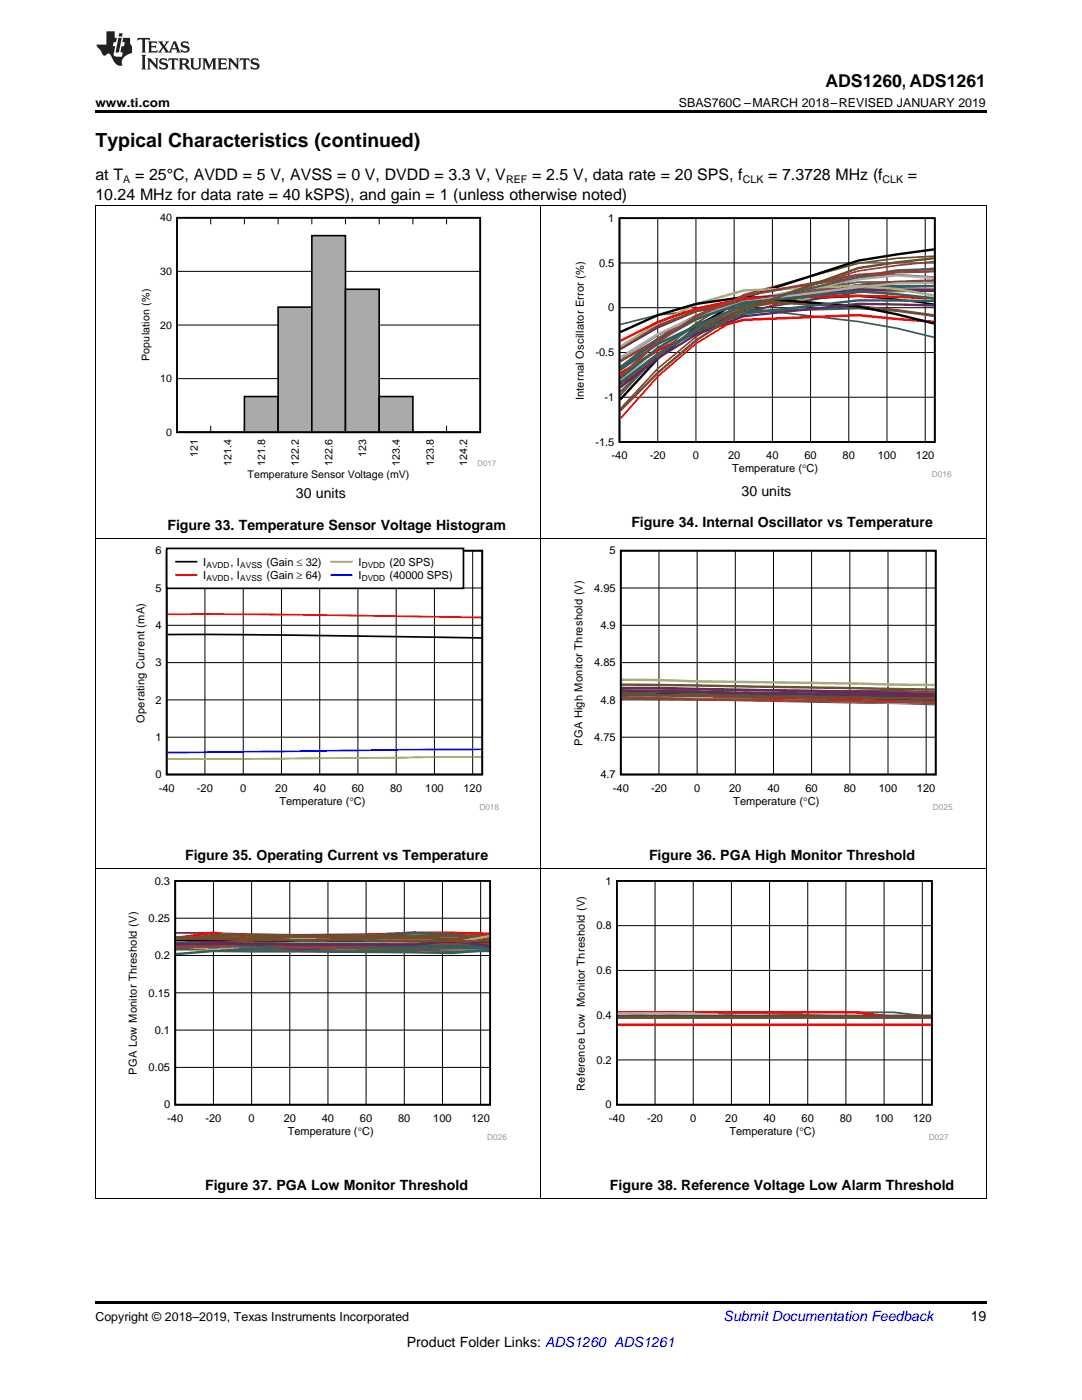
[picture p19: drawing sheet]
<svg xmlns="http://www.w3.org/2000/svg" width="216mm" height="279mm" viewBox="0 0 216 279" stroke-linecap="round" stroke-linejoin="round" font-family="sans-serif">
<defs><g id="words">
<text font-size="3.9" x="19" y="29.3">Typical Characteristics (continued)</text>
<text font-size="3.5" x="164.7" y="17.3">ADS1260, ADS1261</text>
<g font-size="3.2">
<text x="19" y="36">at T</text>
<text x="27" y="36">= 25°C, AVDD = 5 V, AVSS = 0 V, DVDD = 3.3 V, V</text>
<text x="106.2" y="36">= 2.5 V, data rate = 20 SPS, f</text>
<text x="153.3" y="36">= 7.3728 MHz (f</text>
<text x="181.2" y="36">=</text>
<text x="19" y="39.9">10.24 MHz for data rate = 40 kSPS), and gain = 1 (unless otherwise noted)</text>
</g>
<g font-size="2.8">
<text x="59.1" y="99.4">30 units</text>
<text x="148" y="98.9">30 units</text>
<text x="33.4" y="105.7">Figure 33. Temperature Sensor Voltage Histogram</text>
<text x="126" y="105.3">Figure 34. Internal Oscillator vs Temperature</text>
<text x="36.9" y="171.6">Figure 35. Operating Current vs Temperature</text>
<text x="129.5" y="171.6">Figure 36. PGA High Monitor Threshold</text>
<text x="40.9" y="237.5">Figure 37. PGA Low Monitor Threshold</text>
<text x="121.7" y="237.5">Figure 38. Reference Voltage Low Alarm Threshold</text>
<text x="193.7" y="263.6">19</text>
<text x="81.2" y="268.9">Product Folder Links: ADS1260 ADS1261</text>
</g>
<text font-size="2.8" fill="#0000c8" x="144.4" y="263.6">Submit Documentation Feedback</text>
<g font-size="2.5">
<text x="19" y="21.4">www.ti.com</text>
<text x="135.5" y="21.4">SBAS760C –MARCH 2018–REVISED JANUARY 2019</text>
<text x="19" y="263.6">Copyright © 2018–2019, Texas Instruments Incorporated</text>
</g>
<g font-size="2.2">
<text x="121.4" y="44.3">1</text>
<text x="119.5" y="53.2">0.5</text>
<text x="121.4" y="62.2">0</text>
<text x="118.8" y="71.1">-0.5</text>
<text x="116.5" y="79.9" transform="rotate(-90 116.5 79.9)">Internal Oscillator Error (%)</text>
<text x="120.6" y="80">-1</text>
<text x="118.8" y="89">-1.5</text>
<text x="122" y="91.6">-40</text>
<text x="129.7" y="91.6">-20</text>
<text x="138.3" y="91.6">0</text>
<text x="145.3" y="91.6">20</text>
<text x="146.1" y="94.3">Temperature (qC)</text>
<text x="152.9" y="91.6">40</text>
<text x="160.5" y="91.6">60</text>
<text x="168.1" y="91.6">80</text>
<text x="175.1" y="91.6">100</text>
<text x="182.8" y="91.6">120</text>
<text x="31" y="110.7">6</text>
<text x="40.6" y="112.9">I</text>
<text x="46" y="112.9">, I</text>
<text x="53.2" y="112.9">(Gain d 32)</text>
<text x="71.5" y="112.9">I</text>
<text x="77.7" y="112.9">(20 SPS)</text>
<text x="121.6" y="110.7">5</text>
<text x="31" y="118.1">5</text>
<text x="40.6" y="115.6">I</text>
<text x="46" y="115.6">, I</text>
<text x="53.2" y="115.6">(Gain t 64)</text>
<text x="71.5" y="115.6">I</text>
<text x="77.7" y="115.6">(40000 SPS)</text>
<text x="118.6" y="118.1">4.95</text>
<text x="31" y="125.5">4</text>
<text x="119.8" y="125.5">4.9</text>
<text x="31" y="133">3</text>
<text x="118.6" y="133">4.85</text>
<text x="31" y="140.4">2</text>
<text x="119.8" y="140.4">4.8</text>
<text x="28.8" y="144.3" transform="rotate(-90 28.8 144.3)">Operating Current (mA)</text>
<text x="31" y="147.9">1</text>
<text x="116.2" y="148.9" transform="rotate(-90 116.2 148.9)">PGA High Monitor Threshold (V)</text>
<text x="118.6" y="147.9">4.75</text>
<text x="31" y="155.3">0</text>
<text x="119.8" y="155.3">4.7</text>
<text x="31.7" y="158">-40</text>
<text x="39.3" y="158">-20</text>
<text x="47.9" y="158">0</text>
<text x="54.9" y="158">20</text>
<text x="55.7" y="160.6">Temperature (qC)</text>
<text x="62.6" y="158">40</text>
<text x="70.2" y="158">60</text>
<text x="77.8" y="158">80</text>
<text x="84.9" y="158">100</text>
<text x="92.5" y="158">120</text>
<text x="122.3" y="158">-40</text>
<text x="129.9" y="158">-20</text>
<text x="138.5" y="158">0</text>
<text x="145.5" y="158">20</text>
<text x="146.3" y="160.6">Temperature (qC)</text>
<text x="153.1" y="158">40</text>
<text x="160.7" y="158">60</text>
<text x="168.3" y="158">80</text>
<text x="175.4" y="158">100</text>
<text x="183" y="158">120</text>
<text x="30.9" y="176.6">0.3</text>
<text x="120.8" y="176.6">1</text>
<text x="29.7" y="184">0.25</text>
<text x="119" y="185.5">0.8</text>
<text x="30.9" y="191.4">0.2</text>
<text x="119" y="194.4">0.6</text>
<text x="29.7" y="198.9">0.15</text>
<text x="119" y="203.4">0.4</text>
<text x="30.9" y="206.3">0.1</text>
<text x="27.3" y="214.5" transform="rotate(-90 27.3 214.5)">PGA Low Monitor Threshold (V)</text>
<text x="29.7" y="213.8">0.05</text>
<text x="119" y="212.3">0.2</text>
<text x="32.7" y="221.2">0</text>
<text x="116.7" y="217.7" transform="rotate(-90 116.7 217.7)">Reference Low Monitor Threshold (V)</text>
<text x="120.8" y="221.2">0</text>
<text x="33.4" y="223.9">-40</text>
<text x="41" y="223.9">-20</text>
<text x="49.6" y="223.9">0</text>
<text x="56.6" y="223.9">20</text>
<text x="57.4" y="226.5">Temperature (qC)</text>
<text x="64.2" y="223.9">40</text>
<text x="71.8" y="223.9">60</text>
<text x="79.4" y="223.9">80</text>
<text x="86.5" y="223.9">100</text>
<text x="94.1" y="223.9">120</text>
<text x="121.5" y="223.9">-40</text>
<text x="129.1" y="223.9">-20</text>
<text x="137.7" y="223.9">0</text>
<text x="144.7" y="223.9">20</text>
<text x="145.5" y="226.5">Temperature (qC)</text>
<text x="152.3" y="223.9">40</text>
<text x="159.9" y="223.9">60</text>
<text x="167.6" y="223.9">80</text>
<text x="174.6" y="223.9">100</text>
<text x="182.2" y="223.9">120</text>
</g>
<g font-size="2.1">
<text x="24.6" y="36.6">A</text>
<text x="101" y="36.6">REF</text>
<text x="148.2" y="36.6">CLK</text>
<text x="176.1" y="36.6">CLK</text>
<text x="32" y="44.2">40</text>
<text x="32" y="54.9">30</text>
<text x="32" y="65.6">20</text>
<text x="29.8" y="72.1" transform="rotate(-90 29.8 72.1)">Population (%)</text>
<text x="32" y="76.3">10</text>
<text x="33.2" y="87">0</text>
<text x="39.5" y="91.2" transform="rotate(-90 39.5 91.2)">121</text>
<text x="46.2" y="93.1" transform="rotate(-90 46.2 93.1)">121.4</text>
<text x="49.4" y="95.3">Temperature Sensor Voltage (mV)</text>
<text x="52.9" y="93.1" transform="rotate(-90 52.9 93.1)">121.8</text>
<text x="59.6" y="93.1" transform="rotate(-90 59.6 93.1)">122.2</text>
<text x="66.4" y="93.1" transform="rotate(-90 66.4 93.1)">122.6</text>
<text x="73.1" y="91.2" transform="rotate(-90 73.1 91.2)">123</text>
<text x="79.8" y="93.1" transform="rotate(-90 79.8 93.1)">123.4</text>
<text x="86.5" y="93.1" transform="rotate(-90 86.5 93.1)">123.8</text>
<text x="93.2" y="93.1" transform="rotate(-90 93.2 93.1)">124.2</text>
</g>
<g font-size="1.7" fill="#999">
<text x="185.9" y="95.3">D016</text>
<text x="95.6" y="161.6">D018</text>
<text x="186.1" y="161.6">D025</text>
<text x="97.2" y="227.5">D026</text>
<text x="185.4" y="227.5">D027</text>
</g>
<g font-size="1.7">
<text x="41.2" y="113.3">AVDD</text>
<text x="48" y="113.3">AVSS</text>
<text x="72.2" y="113.3">DVDD</text>
<text x="41.2" y="116">AVDD</text>
<text x="48" y="116">AVSS</text>
<text x="72.2" y="116">DVDD</text>
</g>
<text font-size="1.6" fill="#999" x="95.3" y="93">D017</text>
</g></defs>
<path d="M19 239.3h.2zM196.7 239.3h.1zM19 259.7h177.8v.5h-177.8z" fill="#000"/>
<g fill="none" stroke="#000" stroke-width=".2">
<path d="M19.1 107.5v131.8M33.3 117.4h62.9M40.9 109.9v44.7M48.5 109.9v44.7M56.2 109.9v44.7M63.8 109.9v44.7M71.4 109.9v44.7M79.1 109.9v44.7M86.7 109.9v44.7M94.3 109.9v44.7M107.9 107.5v131.8M196.8 107.5v131.8"/>
<path d="M33.3 139.7h62.9M33.3 132.2h62.9M33.3 124.8h62.9M33.3 147.1h62.9M19 173.3h177.8M42.6 175.8v44.7M50.2 175.8v44.7M57.8 175.8v44.7M65.4 175.8v44.7M73 175.8v44.7M80.7 175.8v44.7M88.3 175.8v44.7"/>
<path d="M95.9 175.8v44.7M130.7 175.8v44.7M138.3 175.8v44.7M145.9 175.8v44.7M153.6 175.8v44.7M161.2 175.8v44.7M168.8 175.8v44.7M176.4 175.8v44.7M184 175.8v44.7M35 198.1h62.8M35 190.7h62.8M35 183.2h62.8"/>
<path d="M123.1 193.7h62.8M123.1 184.7h62.8M35 213h62.8M35 205.6h62.8M123.1 211.5h62.8M123.1 202.6h62.8M19 239.2h177.8"/>
</g>
<path d="M33.3 109.9h62.9v44.7h-62.9zM33.4 126.6l24.7 .2 38 .5M35 175.8h62.8v44.7h-62.8zM123.1 175.8h62.8v44.7h-62.8zM35.1 187.8l7.5 .2 47.6 .1 7.4 .5M123.2 203h62.6" fill="none" stroke="#000" stroke-width=".34"/>
<path d="M33.4 122.6a2578.5 2578.5 0 0 1 62.7 .6M97.6 187.7a1586.5 1586.5 0 0 0-47.4-.3l-7.6 1.3-7.5-.8M123.2 203h62.6" fill="none" stroke="#f00" stroke-width=".34"/>
<path d="M35.1 189.2l47.5 .1 7.6 .7 7.4-.5M123.2 202.9h62.6" fill="none" stroke="#aaa" stroke-width=".34"/>
<path d="M35.1 189.2l62.5 .3M123.2 203h62.6" fill="none" stroke="#295c75" stroke-width=".34"/>
<path d="M35.1 187.7l24.6 .1 22.9 .3 7.6 .2 7.4 .6M185.8 202.9l-7.5-.9h-7.6l-22.9 .1-9.5 .8-7.6-.8-7.5 .8" fill="none" stroke="#286b49" stroke-width=".34"/>
<path d="M97.6 186.9h-7.4l-7.6 1.4a1639.1 1639.1 0 0 1-47.5-.3M123.2 203h62.6" fill="none" stroke="#9e3a3a" stroke-width=".34"/>
<path d="M35.1 186.2l24.6 .4 37.9-.3M123.2 203h62.6" fill="none" stroke="#68275f" stroke-width=".34"/>
<path d="M97.6 187.3l-55-.5-7.5 .5M123.2 202.9h15.1l9.5-.9 22.9 .9h15.1" fill="none" stroke="#6b5028" stroke-width=".34"/>
<path d="M35.1 189.5l24.6 .1 37.9 .3M123.2 202.9l62.6 .1" fill="none" stroke="#84471f" stroke-width=".34"/>
<path d="M35.1 188.9l7.5 .6 7.6-.6a1273.6 1273.6 0 0 1 47.4 .6M123.2 202.9l62.6 .1" fill="none" stroke="#b2af67" stroke-width=".34"/>
<path d="M35.1 188.3l7.5-.3 40 .1 15 .2M123.2 202.9h62.6" fill="none" stroke="#595959" stroke-width=".34"/>
<path d="M35.1 187.8h15.1a1879.3 1879.3 0 0 1 47.4 .5M35.1 187.5l62.5 .5M123.2 203h62.6M123.2 202.9h62.6" fill="none" stroke="#000" stroke-width=".48"/>
<path d="M35.1 188.4h15.1l9.5 .2 22.9 .2 7.6-.5 7.4 .1M97.6 186.4l-15-.3-22.9 1.2h-9.5l-7.6-1.2-7.5 1.1M123.2 202h47.5l7.6 .9h7.5M123.2 204.5h62.6" fill="none" stroke="#f00" stroke-width=".48"/>
<path d="M35.1 187.5a1686.8 1686.8 0 0 0 47.5-.2h7.6l7.4 .3M35.1 188l7.5 .6h7.6l9.5-.5 37.9 .5M123.2 202.3h15.1l9.5 .6h38M123.2 203h62.6" fill="none" stroke="#aaa" stroke-width=".48"/>
<path d="M35.1 188.1l7.5 .2 40 .2 15 .2M97.6 189.6l-7.4 .6-47.6-.4-7.5 .6M123.2 202.9h62.6z" fill="none" stroke="#295c75" stroke-width=".48"/>
<path d="M97.6 187.1l-7.4-.6-7.6-.3-22.9 1.4h-24.6M97.6 189.2l-7.4-.2-47.6-.4-7.5 .7M123.2 203h62.6h-62.6" fill="none" stroke="#286b49" stroke-width=".48"/>
<path d="M97.6 188.2l-37.9-.3-17.1-.1-7.5 .6M97.6 188.4l-15-.1-22.9 .9-9.5-1-7.6 .8h-7.5M123.2 202.9h62.6z" fill="none" stroke="#9e3a3a" stroke-width=".48"/>
<path d="M35.1 188h7.5l7.6 .5 9.5 1 22.9-1.3h15M35.1 188.5l7.5-.2 7.6 .2 32.4 .1 7.6-.8 7.4 1M123.2 203h62.6M123.2 202.9h62.6" fill="none" stroke="#68275f" stroke-width=".48"/>
<path d="M35.1 187.4l15.1 .2 47.4 .2M97.6 186.9l-55-.3-7.5 1.3M123.2 203h62.6z" fill="none" stroke="#6b5028" stroke-width=".48"/>
<path d="M35.1 187.1h15.1a1461.4 1461.4 0 0 1 47.4 .4M123.2 203h62.6" fill="none" stroke="#84471f" stroke-width=".48"/>
<path d="M97.6 186.8l-7.4 1.4-7.6-.1-22.9-.7-9.5 .5-7.6-.5h-7.5M123.2 202.9l62.6 .1" fill="none" stroke="#b2af67" stroke-width=".48"/>
<path d="M35.1 188.7l7.5 .1a1638 1638 0 0 0 47.6 .4l7.4 .1M123.2 202.9h62.6" fill="none" stroke="#595959" stroke-width=".48"/>
<path d="M96.1 151.1l-62.7 .4" fill="none" stroke="#9c0" stroke-width=".34"/>
<path d="M96.1 149.5l-62.7 .7" fill="none" stroke="#00f" stroke-width=".34"/>
<path d="M33.3 109.4h59.2v8h-59.2z" fill-rule="evenodd" fill="#fff"/>
<path d="M33.3 109.4h59.2v8h-59.2zM35.1 112.1h4.1M123.9 109.9h62.8v44.7h-62.8zM124 139.1l62.5 .5" fill="none" stroke="#000" stroke-width=".34"/>
<path d="M35.1 114.7h4.1M124 138.3h7.5l55 1.1" fill="none" stroke="#f00" stroke-width=".34"/>
<path d="M66.1 112.1h4.1" fill="none" stroke="#9c0" stroke-width=".34"/>
<path d="M66.1 114.7h4.1" fill="none" stroke="#00f" stroke-width=".34"/>
<g fill="none" stroke="#000" stroke-width=".2">
<path d="M19.1 41.1v66.4M35.3 54.2h60.5M42 43.5v1.3M48.8 43.5v1.3M55.5 43.5v1.3M62.2 43.5v1.3M68.9 43.5v1.3M75.7 43.5v1.3M82.4 43.5v1.3M89.1 43.5v1.3M107.9 41.1v66.4M196.8 41.1v66.4"/>
<path d="M35.3 75.6h60.5M35.3 64.9h60.5M42 85v1.3M48.8 85v1.3M55.5 85v1.3M62.2 85v1.3M68.9 85v1.3M75.7 85v1.3M82.4 85v1.3M89.1 85v1.3M19 107.4h177.8M123.9 117.4h62.8"/>
<path d="M131.5 109.9v44.7M139.1 109.9v44.7M146.7 109.9v44.7M154.3 109.9v44.7M161.9 109.9v44.7M169.6 109.9v44.7M177.2 109.9v44.7M184.8 109.9v44.7M123.9 139.7h62.8M123.9 132.2h62.8M123.9 124.8h62.8M123.9 147.1h62.8"/>
</g>
<path d="M124 138.8l62.5 .7" fill="none" stroke="#aaa" stroke-width=".34"/>
<path d="M186.5 138.1l-7.4-.3h-7.6l-22.9 1.3-24.6-.2" fill="none" stroke="#295c75" stroke-width=".34"/>
<path d="M124 138.7h7.5l55 1.4" fill="none" stroke="#286b49" stroke-width=".34"/>
<path d="M124 139l62.5 .6" fill="none" stroke="#9e3a3a" stroke-width=".34"/>
<path d="M186.5 138.7l-37.9-.6-9.5 1.4-15.1-.5" fill="none" stroke="#68275f" stroke-width=".34"/>
<path d="M124 139.4l55.1 1 7.4 .2" fill="none" stroke="#6b5028" stroke-width=".34"/>
<path d="M124 139l62.5 1" fill="none" stroke="#84471f" stroke-width=".34"/>
<path d="M124 138.3h7.5l7.6 .3 32.4 .4 7.6 .6 7.4 .1" fill="none" stroke="#b2af67" stroke-width=".34"/>
<path d="M124 139l7.5 .3 55 .7" fill="none" stroke="#595959" stroke-width=".34"/>
<path d="M124 138.7l24.6 .4 37.9 .9M124 138.2l7.5 .1a1207.7 1207.7 0 0 0 55 1.1" fill="none" stroke="#000" stroke-width=".48"/>
<path d="M124 138.3l47.5 .8 15 .5M124 138.7h7.5l7.6 .4 47.4 1.1" fill="none" stroke="#f00" stroke-width=".48"/>
<path d="M124 138.1l55.1 .9 7.4 .4M124 139.1l55.1 1.2h7.4" fill="none" stroke="#aaa" stroke-width=".48"/>
<path d="M124 138.6l47.5 .8 15 .7M124 138l7.5 .1a1414.6 1414.6 0 0 0 47.6 1l7.4 .2" fill="none" stroke="#295c75" stroke-width=".48"/>
<path d="M124 137.7l47.5 .9 15 .4M124 138.6l62.5 .8" fill="none" stroke="#286b49" stroke-width=".48"/>
<path d="M124 137.3l62.5 1M124 139.1l15.1 .5 47.4 .7" fill="none" stroke="#9e3a3a" stroke-width=".48"/>
<path d="M124 137.3h7.5l40 .8 15 .5M124 137.9h7.5l55 1" fill="none" stroke="#68275f" stroke-width=".48"/>
<path d="M124 136.6l62.5 1M124 138.3l7.5 .3 17.1 .3 37.9 .5" fill="none" stroke="#6b5028" stroke-width=".48"/>
<path d="M124 139.1l62.5 1" fill="none" stroke="#84471f" stroke-width=".48"/>
<path d="M124 135.7l62.5 1" fill="none" stroke="#b2af67" stroke-width=".48"/>
<path d="M124 138.3l7.5 .3a1764.1 1764.1 0 0 1 55 .8" fill="none" stroke="#595959" stroke-width=".48"/>
<path d="M35.3 43.5h60.5v42.8h-60.5zM35.3 86.3h6.7zM42 86.3h6.8z" fill="none" stroke="#000" stroke-width=".32"/>
<path d="M35.3 86.3h13.5" fill="none" stroke="#aaa" stroke-width=".2"/>
<path d="M48.8 79.1h6.7v7.2h-6.7z" fill-rule="evenodd" fill="#aaa"/>
<path d="M48.8 79.1h6.7v7.2h-6.7z" fill="none" stroke="#000" stroke-width=".32"/>
<path d="M55.5 61.3h6.7v25h-6.7z" fill-rule="evenodd" fill="#aaa"/>
<path d="M55.5 61.3h6.7v25h-6.7z" fill="none" stroke="#000" stroke-width=".32"/>
<path d="M62.2 47h6.7v39.3h-6.7z" fill-rule="evenodd" fill="#aaa"/>
<path d="M62.2 47h6.7v39.3h-6.7z" fill="none" stroke="#000" stroke-width=".32"/>
<path d="M68.9 57.7h6.8v28.6h-6.8z" fill-rule="evenodd" fill="#aaa"/>
<path d="M68.9 57.7h6.8v28.6h-6.8z" fill="none" stroke="#000" stroke-width=".32"/>
<path d="M75.7 79.1h6.7v7.2h-6.7z" fill-rule="evenodd" fill="#aaa"/>
<path d="M35.3 43.5h60.5v42.8h-60.5zM75.7 79.1h6.7v7.2h-6.7zM82.4 86.3h6.7zM89.1 86.3h6.7z" fill="none" stroke="#000" stroke-width=".32"/>
<path d="M82.4 86.3h13.4" fill="none" stroke="#aaa" stroke-width=".2"/>
<path d="M123.6 43.5h62.9v44.7h-62.9zM186.4 60.7l-7.5-1-7.6-.6-22.9 1.1-9.5 3.1-7.7 3.5-7.4 5.1" fill="none" stroke="#000" stroke-width=".34"/>
<g fill="none" stroke="#000" stroke-width=".2">
<path d="M19 41.1h177.8M123.6 52.5h62.9M131.2 43.5v44.7M138.9 43.5v44.7M146.5 43.5v44.7M154.1 43.5v44.7M161.7 43.5v44.7M169.4 43.5v44.7M177 43.5v44.7M184.6 43.5v44.7M123.6 79.3h62.9M123.6 70.3h62.9"/>
<path d="M123.6 61.4h62.9"/>
</g>
<path d="M186.4 53.6l-7.5 .7-7.6 1.3-22.9 7.1-9.5 5.9-7.7 6.5-7.4 8.5" fill="none" stroke="#f00" stroke-width=".34"/>
<path d="M186.4 57.6l-7.5-.3h-7.6l-22.9 2.2-9.5 3.4-7.7 3.9-7.4 5.2" fill="none" stroke="#aaa" stroke-width=".34"/>
<path d="M123.8 64.8l7.4-1.9 7.7-.9 9.5-.5 22.9 2.7 7.6 1.3 7.5 1.8" fill="none" stroke="#295c75" stroke-width=".34"/>
<path d="M186.4 57l-15.1 .5-22.9 3.4-9.5 3.8-15.1 10.4" fill="none" stroke="#286b49" stroke-width=".34"/>
<path d="M186.4 52.2l-7.5 .8-7.6 1.1-22.9 7.1-9.5 6-7.7 6.4-7.4 8" fill="none" stroke="#9e3a3a" stroke-width=".34"/>
<path d="M186.4 58.1l-15.1 .2-22.9 3.8-9.5 3.9-7.7 4.7-7.4 6" fill="none" stroke="#68275f" stroke-width=".34"/>
<path d="M186.4 51.1l-7.5 .5-7.6 1-22.9 6.2-9.5 5.7-7.7 6.3-7.4 8.1" fill="none" stroke="#6b5028" stroke-width=".34"/>
<path d="M186.4 55.3l-7.5-.5-7.6 .5-22.9 3.7-9.5 4-7.7 4.5-7.4 5.7" fill="none" stroke="#84471f" stroke-width=".34"/>
<path d="M186.4 57.9l-15.1 .2-22.9 3.3-9.5 3.7-7.7 4.6-7.4 6.2" fill="none" stroke="#b2af67" stroke-width=".34"/>
<path d="M186.4 56.5l-7.5-.2h-7.6l-22.9 3.9-9.5 3.2-7.7 5-7.4 6.9" fill="none" stroke="#595959" stroke-width=".34"/>
<path d="M186.4 49.8l-7.5 1-7.6 1.2-22.9 7.4-9.5 6-7.7 6.2-7.4 8.1M186.4 64.6l-7.5-1.9-7.6-1.5-22.9-1.9-9.5 1.4-7.7 2.2-7.4 3.4" fill="none" stroke="#000" stroke-width=".48"/>
<path d="M186.4 59.6l-15.1-.6-22.9 .6-9.5 2-7.7 2.7-7.4 3.7M186.4 64.2l-15.1-1.3-22.9 .9-9.5 2.6-7.7 3.5-7.4 4.6" fill="none" stroke="#f00" stroke-width=".48"/>
<path d="M186.4 55.5l-7.5-.5-7.6 .7-22.9 4.3-9.5 3.8-7.7 4.3-7.4 5.5M186.4 56.5l-7.5 .1-7.6 .7-22.9 3-9.5 3-7.7 3.4-7.4 4.6" fill="none" stroke="#aaa" stroke-width=".48"/>
<path d="M186.4 63l-7.5-1-7.6-.5-22.9 .6-9.5 2.9-7.7 3.7-7.4 5.1M186.4 60.1l-15.1-.2-22.9 2.7-9.5 3.7-7.7 4.3-7.4 5.7" fill="none" stroke="#295c75" stroke-width=".48"/>
<path d="M186.4 57.1h-7.5l-7.6-.2-22.9 4.1-9.5 4-7.7 4.5-7.4 6M186.4 59.5l-7.5-.8-7.6-.6-22.9 2.3-9.5 3.3-7.7 4.2-7.4 5.5" fill="none" stroke="#286b49" stroke-width=".48"/>
<path d="M186.4 56l-7.5 .2-7.6 .7-22.9 3.3-9.5 3.5-7.7 4-7.4 4.4M186.4 54.2l-7.5 .1-7.6 .5-22.9 4.3-9.5 4.1-7.7 5.1-7.4 6.8" fill="none" stroke="#9e3a3a" stroke-width=".48"/>
<path d="M186.4 57.8h-15.1l-22.9 1.7-9.5 2.6-7.7 3.3-7.4 4.2M186.4 61l-15.1-.4-22.9 2.5-9.5 3.7-7.7 4.7-7.4 5.8" fill="none" stroke="#68275f" stroke-width=".48"/>
<path d="M186.4 56.4h-7.5l-7.6 .5-22.9 4.6-9.5 4.4-7.7 4.8-7.4 6.5M186.4 51.5l-7.5 .9-7.6 1.1-22.9 8.3-9.5 6.1-7.7 6.5-7.4 7.5" fill="none" stroke="#6b5028" stroke-width=".48"/>
<path d="M186.4 62.9l-7.5-1-7.6-.8-22.9-1-9.5 2-7.7 2.9-7.4 4.4" fill="none" stroke="#84471f" stroke-width=".48"/>
<path d="M186.4 58.9l-7.5-1.2-7.6-.7-22.9 1-9.5 2.7-7.7 3.8-7.4 4.7" fill="none" stroke="#b2af67" stroke-width=".48"/>
<path d="M186.4 53.7l-7.5 .3-7.6 1.3-22.9 5.4-9.5 4.9-7.7 5.5-7.4 7.2" fill="none" stroke="#595959" stroke-width=".48"/>
<path d="M19 22h177.8v.5h-177.8z" fill="#000"/>
<g fill="#231f20">
<path d="M27.5 7.6l-.1 .5 .4-.2h.6v.1v2.1l-.2 .4h1l-.3-.4v-2.1l.1-.1h.5l.5 .2-.2-.5zM29.5 8.3l.2 .3v1.5l-.2 .4h1.8l.2-.6a1.04 1.04 0 0 1-1.3 .2v-.7h.6l.3 .2v-.6l-.3 .2h-.6v-.6l.8-.1 .4 .3-.2-.5zM31.5 8.3l.9 1.1-.9 1.1h.8l-.2-.2 .5-.7 .4 .7-.2 .2h1.5l-.1-.2 .1-.4h.9l.1 .4-.2 .2h1l-.3-.3-.7-1.9h-.5l-.9 2-.8-1 .9-1h-.8l.1 .3-.3 .5-.4-.6 .2-.2zM34.7 8.6l.4 1h-.7zM36.3 8.4a.63 .63 0 0 0-.2 .7 .63 .63 0 0 0 .6 .4l.6 .2 .1 .2a.75 .75 0 0 1-.7 .4 .75 .75 0 0 1-.6-.5l.1 .7 .1-.1a1.11 1.11 0 0 0 1.5-.6 1.13 1.13 0 0 0-1.2-.8l-.1-.4a1.04 1.04 0 0 1 1.2 .2l-.2-.5-.1 .1-.5-.2zM28.2 10.9l.2 .4v2.2l-.2 .4h1l-.3-.4v-2.2l.3-.4zM29.3 11.6l.3 .4v1.5l-.3 .4h.8l-.2-.4v-1.3l1.5 1.7v-1.9l.2-.4h-.7l.2 .4v.9l-1.1-1.3zM32 11.8a.62 .62 0 0 0-.2 .7 .62 .62 0 0 0 .6 .4l.6 .1 .1 .3a.76 .76 0 0 1-.7 .3 .76 .76 0 0 1-.6-.4l.1 .7 .1-.1a1.11 1.11 0 0 0 1.5-.6 1.13 1.13 0 0 0-1.2-.8l-.1-.4a1.04 1.04 0 0 1 1.2 .2l-.2-.6-.1 .1-.5-.1zM33.7 11.6l-.2 .6a.61 .61 0 0 1 .8-.3v1.6l-.2 .4h.9l-.2-.4v-1.6a.63 .63 0 0 1 .8 .3l-.2-.6zM35.6 11.6l.3 .4v1.5l-.3 .4h1l-.2-.2v-.8l.5 .2a.76 .76 0 0 0 1.2 .7l-1-1a.58 .58 0 0 0 .6-.5 .58 .58 0 0 0-.5-.6zM36.4 11.9h.1a.45 .45 0 0 1 .5 .1 .45 .45 0 0 1 .1 .5l-.7 .2zM37.9 11.6l.2 .2a2.17 2.17 0 0 0 .3 1.9 .99 .99 0 0 0 1.6-.6v-1.1l.2-.4h-.7l.2 .2a1.92 1.92 0 0 1-.2 1.8 .6 .6 0 0 1-.9-.5v-1.1l.2-.4zM40.4 11.6l.2 .4v1.5l-.2 .4h.7l-.2-.4v-1.4l.8 1.8 .8-1.8v1.4l-.2 .4h.9l-.2-.4v-1.5l.2-.4h-.8l-.6 1.5-.6-1.5zM43.4 11.6l.2 .4v1.5l-.2 .4h1.8l.2-.6a1.04 1.04 0 0 1-1.3 .1v-.6h.5l.4 .2v-.6l-.4 .2h-.5v-.7h.8l.3 .3-.1-.6zM45.5 11.6l.2 .4v1.5l-.2 .4h.7l-.2-.4v-1.3l1.5 1.7v-1.9l.2-.4h-.7l.2 .4v.9l-1.1-1.3zM47.9 11.6l-.1 .6a.61 .61 0 0 1 .8-.3v1.6l-.3 .4h1l-.3-.4 .1-1.6a.63 .63 0 0 1 .7 .3l-.1-.6zM50.2 11.8a.62 .62 0 0 0-.2 .7 .62 .62 0 0 0 .6 .4l.6 .1 .2 .3a.76 .76 0 0 1-.8 .3 .76 .76 0 0 1-.6-.4l.1 .7 .2-.1a1.11 1.11 0 0 0 1.5-.6 1.13 1.13 0 0 0-1.3-.8l-.1-.4a1.04 1.04 0 0 1 1.2 .2l-.1-.6-.2 .1-.5-.1z"/>
<path d="M21.2 6.3v2.6h-1.9l.1 .4 .7 .9a.91 .91 0 0 0 1 .8 .56 .56 0 0 1 .5-.3 .56 .56 0 0 1 .5 .3l.4 .8a1.53 1.53 0 0 0 1.9 1.2 1.54 1.54 0 0 1 1-2.1l.9-.3v-1.4a1.52 1.52 0 0 1-.3-1.6h-1.4l-.2 .8h.5l-.2 .8h-.4l-.2 1v.2l.4 .1-.2 .8a1.93 1.93 0 0 1-1.6-.3l.3-1.8h-.5l.2-.8h.4l.2-.8h-.4v-1.3zM23.6 7.6l-.6 2.9h.7l.6-2.9zM23.8 6.6l-.1 .7h.6l.2-.7z"/>
</g>
<use href="#words"/>
</svg>
